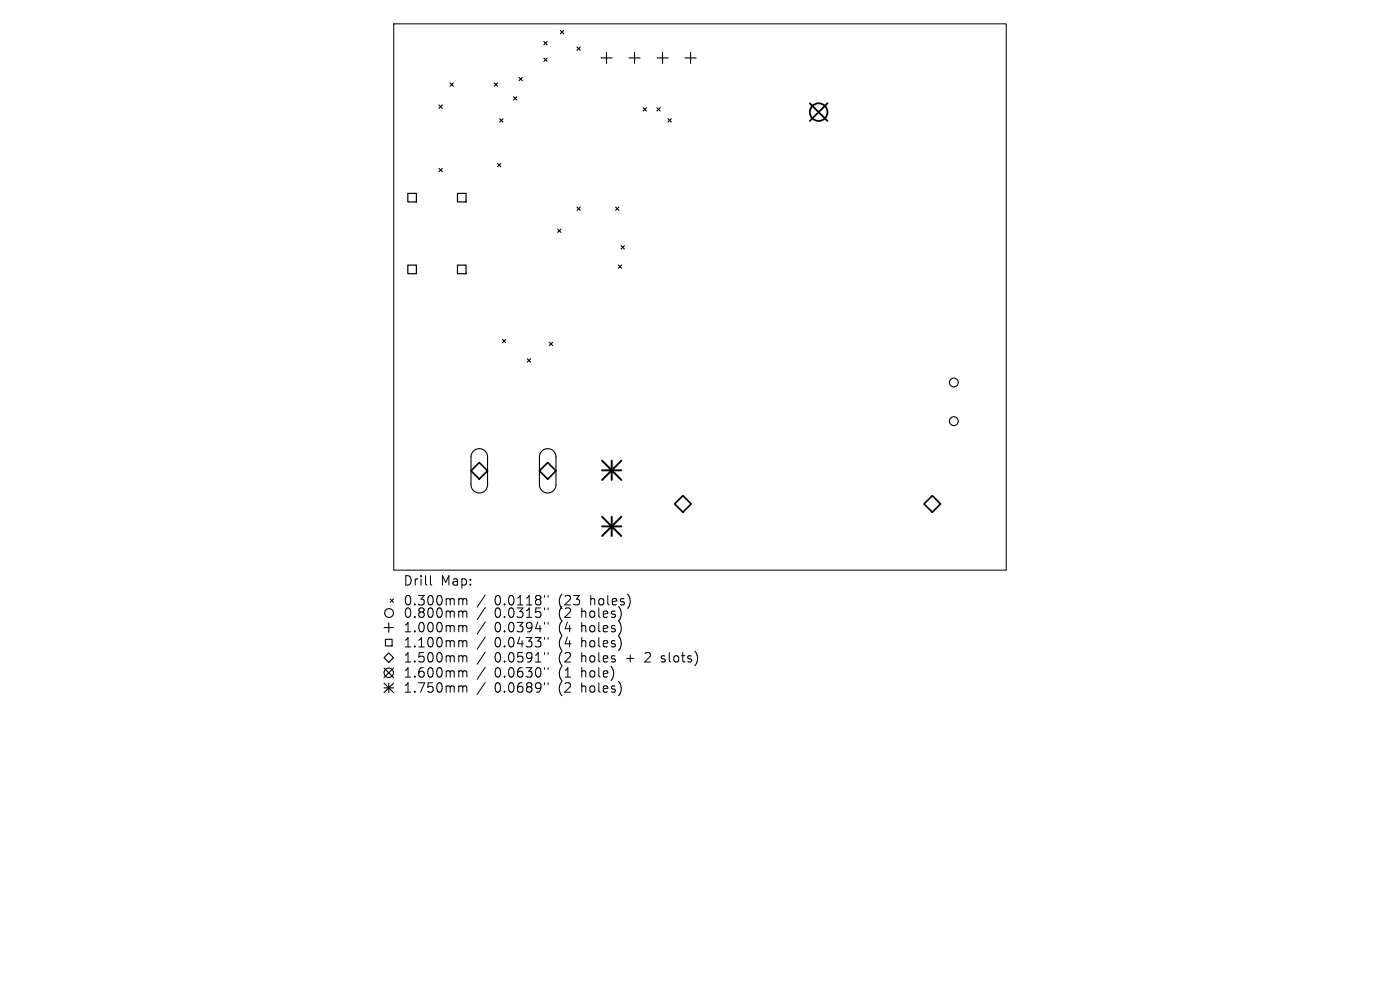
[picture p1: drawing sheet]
<svg xmlns="http://www.w3.org/2000/svg" width="297mm" height="210mm" viewBox="0 0 297 210" stroke-linecap="round" stroke-linejoin="round" font-family="sans-serif">
<defs><g id="words">
<g font-size="2.8">
<text x="85.5" y="124.5">Drill</text>
<text x="93.5" y="124.5">Map:</text>
<text x="85.5" y="128.7">0.300mm</text>
<text x="85.5" y="131.3">0.800mm</text>
<text x="104.9" y="128.7">0.0118&quot;</text>
<text x="104.9" y="131.3">0.0315&quot;</text>
<text x="118.6" y="128.7">(23</text>
<text x="118.6" y="131.3">(2</text>
<text x="123.6" y="131.3">holes)</text>
<text x="125.5" y="128.7">holes)</text>
<text x="85.5" y="134.4">1.000mm</text>
<text x="85.5" y="137.6">1.100mm</text>
<text x="104.9" y="134.4">0.0394&quot;</text>
<text x="104.9" y="137.6">0.0433&quot;</text>
<text x="118.6" y="134.4">(4</text>
<text x="118.6" y="137.6">(4</text>
<text x="123.6" y="134.4">holes)</text>
<text x="123.6" y="137.6">holes)</text>
<text x="85.5" y="140.8">1.500mm</text>
<text x="104.9" y="140.8">0.0591&quot;</text>
<text x="118.6" y="140.8">(2</text>
<text x="123.6" y="140.8">holes</text>
<text x="133.3" y="140.8">+</text>
<text x="137.5" y="140.8">2</text>
<text x="141.2" y="140.8">slots)</text>
<text x="85.5" y="144">1.600mm</text>
<text x="85.5" y="147.2">1.750mm</text>
<text x="104.9" y="144">0.0630&quot;</text>
<text x="104.9" y="147.2">0.0689&quot;</text>
<text x="118.6" y="144">(1</text>
<text x="118.6" y="147.2">(2</text>
<text x="123.6" y="144">hole)</text>
<text x="123.6" y="147.2">holes)</text>
</g>
</g></defs>
<g fill="none" stroke="#000" stroke-width=".21">
<path d="M83.5 5.1h130v115.8h-130zM91.3 122.1v1.7l.3 .3M97.6 127l.5 .1 .1 .2M97.6 129.6l.5 .1 .1 .2M97.6 132.7l.5 .1 .1 .2M97.6 135.9l.5 .1 .1 .2M97.6 139.1l.5 .1 .1 .2M98.2 139.4l.3-.3 .4 .1 .1 1.2M98.2 127.3l.3-.3 .4 .1 .1 1.2M98.2 127.3v1M98.2 129.9v1.1M98.2 133v1"/>
<path d="M98.2 136.2v1M98.2 139.4v1M98.2 129.9l.3-.3 .4 .1 .1 1.3M98.2 133l.3-.3 .4 .1 .1 1.2M98.2 136.2l.3-.3 .4 .1 .1 1.2M102.9 126.2l-1.7 2.6M102.9 128.9l-1.7 2.5M102.9 131.9l-1.7 2.6M102.9 135.1l-1.7 2.6M102.9 138.3l-1.7 2.6M115.5 126.3v.4M115.5 129v.3"/>
<path d="M115.5 132v.4M115.5 135.2v.4M115.5 138.4v.4M116.3 126.3v.4M116.3 129v.3M116.3 132v.4M116.3 135.2v.4M116.3 138.4v.4M140.4 139.2v.5M97.6 142.3l.5 .1 .1 .2M97.6 145.5l.5 .1 .1 .2M98.2 142.6v1"/>
<path d="M98.2 145.8v1M98.2 142.6l.3-.3 .4 .1 .1 1.2M98.2 145.8l.3-.3 .4 .1 .1 1.2M102.9 141.5l-1.7 2.6M102.9 144.7l-1.7 2.6M115.5 141.6v.4M115.5 144.8v.4M116.3 141.6v.4M116.3 144.8v.4M140.3 140.3l.2 .1"/>
</g>
<g fill="none" stroke="#000" stroke-width=".23">
<path d="M95.5 17.6l.7 .7M96.2 17.6l-.7 .7M104.8 17.6l.7 .7M105.5 17.6l-.7 .7M110.1 16.4l.7 .7M110.8 16.4l-.7 .7M115.4 8.8l.7 .7M115.4 12.3l.7 .7M116.1 8.8l-.7 .7M116.1 12.3l-.7 .7M118.9 6.5l.7 .7M119.6 6.5l-.7 .7"/>
<path d="M122.4 10l.7 .7M123.1 10l-.7 .7M127.5 12.3h2.3M128.7 11.1v2.4M133.4 12.3h2.4M134.6 11.1v2.4M139.4 12.3h2.3M140.6 11.1v2.4M145.3 12.3h2.4M146.5 11.1v2.4M93.1 22.3l.7 .7M93.1 35.7l.7 .7"/>
<path d="M93.8 22.3l-.7 .7M93.8 35.7l-.7 .7M105.5 34.7l.7 .7M106 25.2l.7 .7M106.2 34.7l-.7 .7M106.7 25.2l-.7 .7M108.9 20.5l.7 .7M109.6 20.5l-.7 .7M136.4 22.9l.7 .7M137.1 22.9l-.7 .7M139.4 22.9l.7 .7M140.1 22.9l-.7 .7"/>
<path d="M141.7 25.2l.7 .7M142.4 25.2l-.7 .7M118.3 48.6l.7 .7M119 48.6l-.7 .7M122.4 43.9l.7 .7M123.1 43.9l-.7 .7M130.6 43.9l.7 .7M131.2 56.2l.7 .7M131.3 43.9l-.7 .7M131.8 52.1l.7 .7M131.9 56.2l-.7 .7M132.5 52.1l-.7 .7"/>
<path d="M106.6 72l.7 .7M107.3 72l-.7 .7M111.9 76.1l.7 .7M112.6 76.1l-.7 .7M116.5 72.6l.7 .7M117.2 72.6l-.7 .7M100.4 95.7a1.76 1.76 0 0 1 1.9-.4 1.76 1.76 0 0 1 1.1 1.6v5.9a1.76 1.76 0 0 1-1.7 1.8 1.76 1.76 0 0 1-1.8-1.8v-6zM115 95.7a1.76 1.76 0 0 1 1.9-.4 1.76 1.76 0 0 1 1 1.6v5.9a1.76 1.76 0 0 1-1.7 1.8 1.76 1.76 0 0 1-1.8-1.8v-6zM81.5 139.5l1-1 1 1-1 1zM81.5 133.1h2M81.8 135.6h1.4v1.4h-1.4zM82.5 132.1v2"/>
<path d="M82.8 127.1l.7 .7M83.5 127.1l-.7 .7M81.5 141.7l2 2M81.5 144.9l2 2M81.5 145.9h2M82.5 144.9v2M83.5 141.7l-2 2M83.5 144.9l-2 2"/>
<circle cx="202.3" cy="81.1" r=".94"/>
<circle cx="202.3" cy="89.3" r=".94"/>
<circle cx="82.5" cy="130" r=".94"/>
<circle cx="82.5" cy="142.7" r="1"/>
</g>
<path d="M86.5 41h1.8v1.8h-1.8zM86.5 56.2h1.8v1.9h-1.8zM97.1 41h1.8v1.8h-1.8zM97.1 56.2h1.8v1.9h-1.8z" fill="none" stroke="#000" stroke-width=".26"/>
<path d="M99.9 99.9l1.8-1.8 1.7 1.8-1.7 1.7zM114.4 99.9l1.8-1.8 1.7 1.8-1.7 1.7zM143.1 106.9l1.8-1.8 1.7 1.8-1.7 1.8zM196 106.9l1.8-1.8 1.7 1.8-1.7 1.8z" fill="none" stroke="#000" stroke-width=".35"/>
<g fill="none" stroke="#000" stroke-width=".37">
<path d="M171.8 21.9l3.7 3.8M175.5 21.9l-3.7 3.8"/>
<circle cx="173.7" cy="23.8" r="1.87"/>
</g>
<path d="M127.7 97.7l4.1 4.1M127.7 99.8h4.1M129.8 97.7v4.1M131.8 97.7l-4.1 4.1M127.7 109.6l4.1 4.1M127.7 111.7h4.1M129.8 109.6v4.1M131.8 109.6l-4.1 4.1" fill="none" stroke="#000" stroke-width=".41"/>
<use href="#words"/>
</svg>
